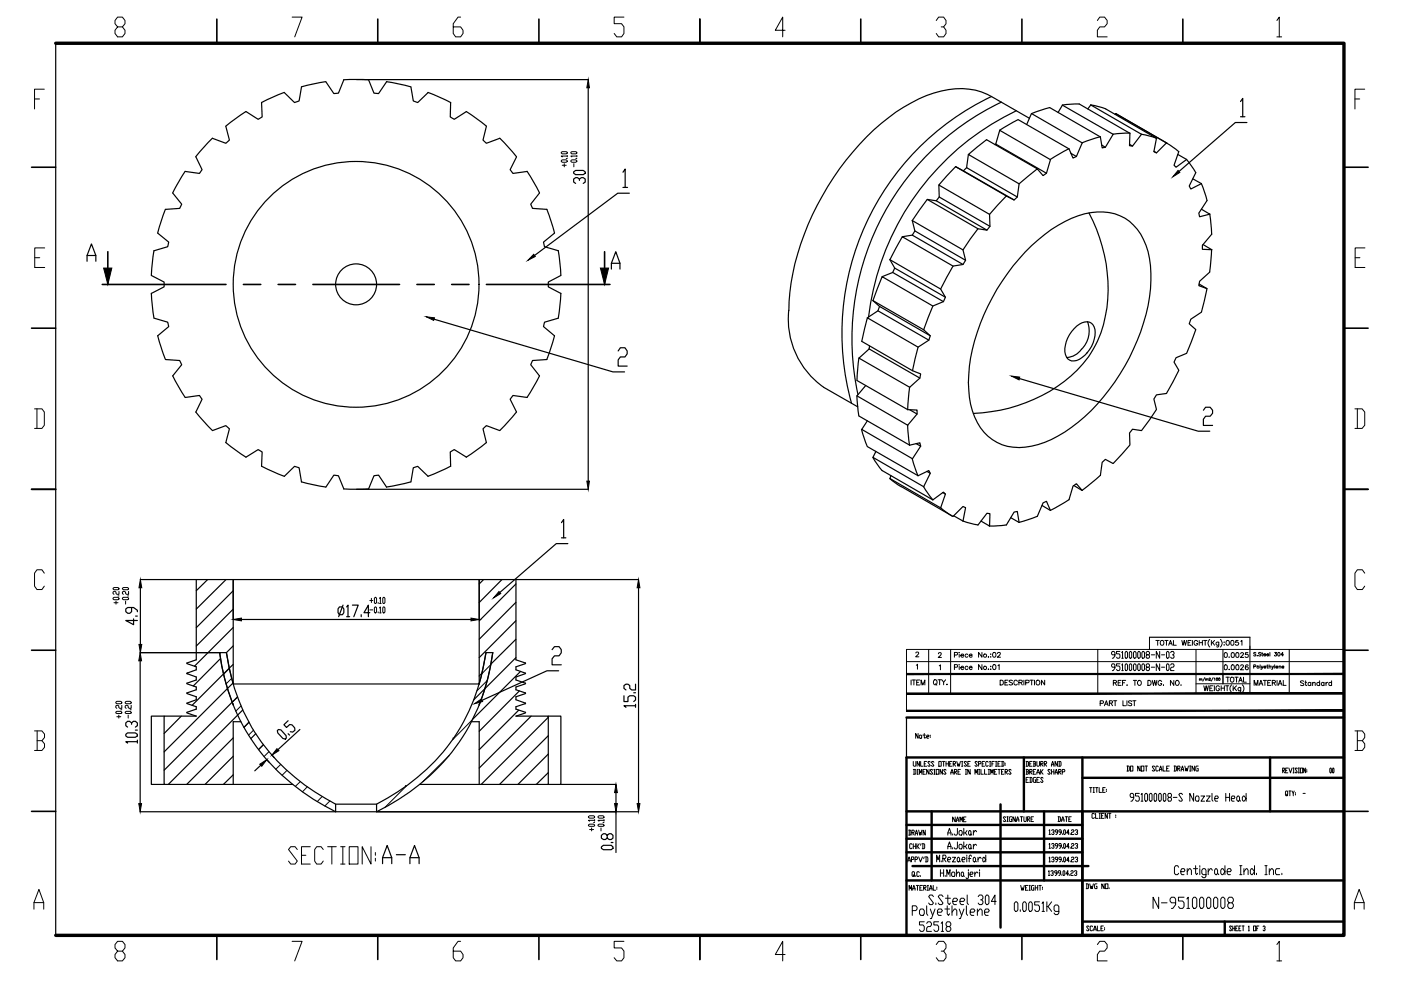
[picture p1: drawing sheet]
<svg xmlns="http://www.w3.org/2000/svg" width="297mm" height="210mm" viewBox="0 0 297 210" stroke-linecap="round" stroke-linejoin="round" font-family="sans-serif">
<!-- layer: 0 -->
<g fill="none" stroke="#000" stroke-width=".25">
<path d="M11.8 9.2v189.1M63.9 18.4l5.2-1.1 1.7 2.5h1l1.1-2.9 3-.1 2.2 .1 1.2 2.9h1l1.7-2.5 5.1 1.1M63.9 18.4l-.5 3-1 .3-2.1-2.1-4.9 2.1 .2 3.1-.9 .5-2.5-1.6-2.5 1.7-1.8 1.4 .7 2.9-.7 .7-2.9-1.1-3.5 3.9 1.3 2.8-.5 .8-3-.4M75.6 16.9h49.1M87.1 18.4l.5 3 1 .3 2.2-2.1 4.8 2.1-.1 3.1 .8 .5 2.6-1.6M124.7 18.6v83.4M39.3 36.3l-2.7 4.6M98.9 23.6l4.2 3.2-.7 2.9 .7 .7 2.9-1.1 3.5 3.9-1.3 2.8 .6 .8 3-.4M111.7 36.3l2.7 4.6M121.6 36.4l.4-.3h1.7l.4 .3v.3l-.4 .3h-1.7l-.4-.3zM122.9 38.3v-.3l-.5-.3h-.4l-.4 .3v.6l.4 .3M122.9 38l.4-.3h.4l.4 .3v.6l-.4 .3"/>
<path d="M132.1 36.5l.4-.7v3.9M132.1 39.7h1M199.1 39.2v2.6l10.8 6.2M202.6 35.3l-3.5 3.9 10.7 6.3M202.6 35.3l12.4 7.1M202.6 35.3l10.8 6.3M204.9 35.5l-.6 .7M205.3 32.8l-.4 2.7 10.8 6.3M210.2 20.5a55.6 55.6 0 0 0-29.7 65M210.2 20.5a14.8 14.8 0 0 0-12.2-.8 38.1 38.1 0 0 0-17.2 12.5 56.3 56.3 0 0 0-13.5 31.7v1.9M210.2 20.5l8.1 4.6M211.1 30.6l-.2 .1"/>
<path d="M212.3 21.7a55.6 55.6 0 0 0-30.4 62M215.5 23.5a55.7 55.7 0 0 0-31.3 43.7M215.8 25.4l-3.9 2.2M218.7 24.1l10.7 6.2-1.2 2.9-.7 .3-.8-1.9-10.8-6.2M218.7 24.1l-1 2.3M219.9 35.8l-10.7-6.2-3.9 3.2 10.8 6.2M221.9 36.7l-10.8-6.1 .9-3 10.7 6.3-.8 2.8-.8 .5-1.2-1.4-3.8 3.2-.4 2.8-.7 .6-1.6-.8-3.6 3.9M222.5 22.8l-3.8 1.3M222.5 22.8l10.8 6.2 .4 2.4 .7-.2 1.6-2.7-10.7-6.2-1 1.6M225.2 22.3l3.6-.3 10.8 6.3M226.6 31.5l-3.9 2.3M227 32.5l1.2 .7"/>
<path d="M231.2 22.2l3.2 .9M231.3 22.3l10.7 6.2M231.3 22.3l-.7 .8M233.3 29l-3.8 1.3M233.6 30.8l.8 .4M234.4 23.1l10.8 6.2-.6 2.9 .6 .2 2.1-2.1-10.7-6.2-.2 .1M236.6 24.1l10.9 6.3M239.5 30.6l.6 .4M239.6 28.2l-3.6 .3M239.6 28.3l-.1 2.6 .6 .1 1.9-2.5M242 28.5l3.2 .8M244.6 32.1l.6 .3"/>
<path d="M247.3 30.3l2.6 1.8-1 2.9 .4 .5 2.3-1.7M249.7 32.8l1.9 1M251.6 33.8l1.9 2.8M253.5 36.6l-1.4 2.8 .4 .7 2.2-1.2-1.8-1M254.7 38.9l1.2 3.6-1.7 2.7 .1 .8 2.2-.6-1.8-1M263 21.5l.5-.6v3.9M263 24.8h.9M264.4 26h-2.5l-11.9 10.4M18.5 55.4v-1.2l.9-2.5 .9 2.5v1.2M18.5 54.2h1.8M32.1 58.4l2.7 1.4v1l-2.7 1.4M32.6 53.1l-.5 5.3"/>
<path d="M33.4 49.4l2.4 1.9-.2 1-2.9 .9M35.1 44.4l-1.7 5M36.6 40.9l1.9 2.4-.4 .9-3 .2M114.4 40.9l-1.9 2.4 .4 .9 3.1 .2M115.9 44.4l1.7 5M117.6 49.4l-2.4 1.9 .2 1 3 .9M118.4 53.1l.5 5.3M118.9 58.4l-2.7 1.4v1l2.7 1.4M129.6 57.1v-1.3l1-2.4 .8 2.4v1.3M129.6 55.8h1.8M133.4 41h-2.4l-17.7 13.2M187 58.7l2.3-.9 10.7 6.2"/>
<path d="M188.7 55.1l2.6-4.9 10.8 6.2M188.7 55.1l1 1.7 10.7 6.2M188.7 55.1l10.7 6.2M189.7 56.8l-.4 1M191.3 50.2l2.1-.3 10.8 6.2M193.4 46.8l3.2-4.5 10.7 6.2M193.4 46.8l.6 2.2 10.7 6.2M193.4 46.8l10.8 6.2M194 49l-.6 .9M196.6 42.3l1.9 .3 10.8 6.2M199.1 41.8l-.6 .8M209.8 45.5l.1 2.5-.6 .8-2-.3-3.1 4.5 .5 2.2-.5 .9-2.1 .3-1.4 2.4-1.3 2.5 1 1.7-.4 1-2.2 .9-2 5 1.4 1.3-.3 .9-2.3 1.5-1.1 5 1.7 .7-.2 .9-2.1 1.9-10.8-6.2 2.2-1.9"/>
<path d="M217.3 53.5a26.4 26.4 0 0 1 14.1-8.4 10 10 0 0 1 11.6 7 27.1 27.1 0 0 1-.6 16.4 43.6 43.6 0 0 1-16.6 23.1 16.9 16.9 0 0 1-12.2 3 10.3 10.3 0 0 1-7.4-7.5 28.6 28.6 0 0 1 1-16.7 45.4 45.4 0 0 1 10.1-16.9zM230.9 45.2a32.9 32.9 0 0 1 2.5 25.4 24.3 24.3 0 0 1-12.5 13.2 34 34 0 0 1-14.5 3.9M256.5 45.4l.4 4.2M256.5 57.7l-2.2 1.9-.1 1 1.7 .6-1.2 5-2.2 1.5-.4 1 1.4 1.2-1.9 5-2.3 .9-.4 1 1 1.7-2.6 4.9-2.1 .3-.6 .9 .6 2.2-3.2 4.5-1.9-.3-.6 .8 .1 2.5-3.6 4-1.6-.9-.7 .6-.4 2.8-3.9 3.2M256.9 52.9l-.4 4.7M256.9 49.6l-2 2.4v.9h2l-1.8-1.1M32.1 62.2l.5 5.2M32.7 67.5l2.9 .8 .2 .9-2.4 2 1.7 5 3 .2 .4 .9-1.9 2.4M36.6 79.7l2.7 4.6 3-.5 .5 .9-1.3 2.7 3.5 3.9 2.9-1.1 .7 .7-.7 2.9 4.3 3.1 2.5-1.6 .9 .5-.2 3 2.1 1 2.8 1.2 2.1-2.1 1 .3 .5 3 5.2 1.1 1.7-2.6 1 .2 1.1 2.8h5.2l1.2-2.8 1-.2 1.6 2.6 5.2-1.1M92 67.7l38 11.2h2.4M114.4 79.7l-2.7 4.6-2.9-.5-.6 .9 1.3 2.7-1.5 1.7-2 2.2-2.9-1.1-.7 .7 .7 2.9-4.2 3.1M116 76.2l-3.1 .2-.4 .9 1.9 2.4"/>
<path d="M118.4 67.5l-3 .8-.2 .9 2.4 2-1.7 5M118.9 62.2l-.5 5.2M131.1 74.4l.4-.7h1l.5 .7v.6l-.5 .7h-1l-.4 .6v1.3h1.9M167.2 65.8a17.7 17.7 0 0 0 7.4 16.3M182.1 75.9l-.4 4.7M183.9 67.4l2.2-1.5 10.8 6.2M184.3 74l10.7 6.2M184.4 73.3l-.1 .7M185.1 63.7l1.9-5 10.8 6.2M185.1 63.7l1.4 1.3 10.7 6.2M185.1 63.7l10.7 6.2M186.5 65l-.4 .9"/>
<path d="M194.6 73.6l-10.7-6.2-1.2 5 10.8 6.2M227.7 69.7a3.1 3.1 0 0 1 3.7-1.2 3.1 3.1 0 0 1 .6 3.5 6.6 6.6 0 0 1-3.7 4.4 1.86 1.86 0 0 1-2.5-1.8v-.7a7 7 0 0 1 1.9-4.2zM230.6 68.2a5.7 5.7 0 0 1-1.7 6.3 4 4 0 0 1-2.7 1.3M254.3 60.2l1.6 1M98.9 96.9l-2.6-1.6-.8 .5v3l-4.8 2.2-2.1-2.1-1 .3-.5 3M174.6 82.1l7.3 4.2M181.7 83.9l.4 4.3M181.7 80.7l10.7 6.2M182.1 88.2l10.8 6.2 2.1-.5 .2 .7-1.7 2.7-10.8-6.3 1.2-1.8M182.7 91l1.2 3.6M183.6 81.7l-1.9 2.2 10.7 6.3 2-2.4v-.9h-2M183.9 94.7l10.7 6.2"/>
<path d="M185.1 97l1.9 2.8M185.7 95.7l-.6 1.3 10.7 6.2 1.4-2.8-.3-.6-2.3 1.1M187 99.8l10.8 6.2 2.2-1.7 .4 .5-1 2.9-10.7-6.2 .2-.6M192.4 90.1l.4 4.3M192.9 82.1l-.5 4.8M192.9 86.9l1.5 .9M193.4 97.2l1.2 3.7M194.2 94.1l1 .5M196.5 99.9l.7 .5M216.1 80.2l37.9 11.2h2.5M255.1 87l.5-.7h1l.5 .7v.6l-.5 .7h-1l-.5 .6v1.3h2M75.6 103.7h49.1"/>
<path d="M119 110.8l.5-.7v3.9M119 114h1M120.4 115.3h-2.5l-11.9 10.3M188.6 101.5l2.5 1.7M191.1 103.2l10.8 6.2M195.8 103.2l2 2.8M199.4 107.7l2.7 1.8 2.1-2.1 .5 .2-.5 2.9M199.9 104.4l.5 .4M202.2 109.4l2 1.1M204.2 110.5l3.1 .8 2-2.5 .6 .1-.1 2.6-1.8-1M214.3 109.8l1.8 1M216.1 110.8l-.4-2.4-.7 .2-1.6 2.7-3.6 .2"/>
<path d="M219.9 109.5l-3.9 1.3M220.9 107.2l1.8 1M222.7 108.2l-.8-1.9-.8 .3-1.2 2.9M227.7 102.9l1.7 1.1-1.2-1.4-.7 .5-.8 2.8-4 2.3M27.9 128.8v.9l-.4 .3h-.4l-.4-.3v-.6l.4-.3h1.2l.8 .6v.3M28.3 131.2v1.2l-1.6-.8h2.4M28.7 130.6h.4M29.7 138.4h16.8M29.8 122.9h19.6M29.8 124.6v12M41.6 122.9v17l-2 .7v.1l2 .7v.6l-2 .7 2 .8v.7l-2 .7v.1l2 .7v.5l-2 .7v.2l2 .6v.7l-2 .7 2 .7v.6l-2 .6v.2l2 .6h-6.8v14.5h14.6M44 122.9l-2.4 2.4"/>
<path d="M46.6 138.4a42.3 42.3 0 0 0 22.2 32.4l2.4 1.3M46.6 138.4l1.1 5.6 1.7 5.5M46.6 138.4h1.4M46.7 139.6l-5.7 5.8M47.9 122.9l-6.3 6.2M48 138.4a40.9 40.9 0 0 0 20.9 30.8l2.3 1.3h8.6a42 42 0 0 0 18.5-17.5 44.6 44.6 0 0 0 4.7-14.6M48 138.4l.6 3.3 .8 3.3M49.4 136.9l-1.4 1.5M49.4 122.9h52.2v22.1h-52.2zM49.4 125.3l-7.8 7.8M49.4 129.1l-7.8 7.9M49.4 133l-8.2 8.3"/>
<path d="M49.4 123v8.3M51.2 131.3h48.7M72 128.7h.6l.3 .4v.8l-.3 .4h-.6l-.3-.4v-.8zM72.7 128.3l-.9 2.5M73.5 128.7l.3-.4v2.5M73.5 130.8h.6M74.7 128.3h1.2l-.9 2.5M76.6 130.3v.5M78.4 129.9h-1.2l.9-1.6v2.5M101.6 122.9h7.8v17l2 .7v.1l-2 .7v.6l2 .7-2 .8v.7l2 .7v.1l-2 .7v.5l2 .7v.2l-2 .6v.7l2 .7M101.6 123v8.3M102.5 122.9l-.9 .9"/>
<path d="M103 138.4l-1.4 6.6M103 138.4h1.5M104.5 138.4a42.3 42.3 0 0 1-22.2 32.4l-2.5 1.3M104.5 138.4a47.2 47.2 0 0 1-2.9 11.1M106.4 122.9l-4.8 4.8M109.4 139.4l-8.9 9M109.4 123.8l-7.8 7.8M109.4 127.7l-7.8 7.8M109.4 131.6l-7.8 7.8M109.4 135.5l-5.3 5.3M109.5 122.9h25.9M117.1 137.7l.5-.6h.9l.5 .6v.7l-.5 .7h-.9l-.5 .6v1.3h1.9"/>
<path d="M135.4 124.6v45.8M243.7 135.1h21.3M26.7 155.7l.4-.3h1.6l.4 .3v.3l-.4 .3h-1.6l-.4-.3zM27.9 153.6v-.3l-.4-.4h-.4l-.4 .4v.6l.4 .3M27.9 153.3l.4-.4h.4l.4 .4v.6l-.4 .3M28.7 154.8h.4M29.1 157.3h-2.4l.4 .3M29.1 156.9v.7M29.7 140.1v30.3M34.8 151.8h-2.7v14.5h2.7M38.4 151.8l-3.6 3.7M39.8 142.6l-.1 .3"/>
<path d="M49.4 140.9l-8.7 8.6M49.4 144.8l-14.6 14.6M49.4 149.5h.1M49.4 156.4l-9.8 9.9M50.3 147.8l-15.5 15.5M51.1 153h-1.7v13.3M51.5 150.5l-15.8 15.8M52.8 153.1l-1.1 1.1M54.2 155.6l-1 1M55.8 157.9l-1 1M58.8 154.9l.3-.2 .5 .1 1.1 1.2v.5l-.2 .2-.5-.1-1.1-1.2zM61.1 152.8l-.9 .9 .5 .5 .7-.6 .5 .1 .6 .6v.5l-.4 .4-.5-.1"/>
<path d="M61.1 155.6l.3 .3M63.6 154.7l-4.7 4.2M96.1 156.7h.1M99.9 153h1.7v13.3M101.6 149.5h.1M102.2 142.7l-.6 .6M110 150.6l-8.4 8.3M110.1 146.5l-8.5 8.6M110.4 142.4l-10.2 10.1M111.4 149.1l-2 .7v.6l2 .6v.2l-2 .6h6.8v14.5h-14.6M111.4 149.1l-.1 .1M112.6 151.8l-11 11"/>
<path d="M116.2 151.8h2.7v14.5h-2.7M116.2 152.1l-14.2 14.2M116.2 156l-10.3 10.3M116.2 159.9l-6.4 6.4M118.4 142.2h-2.4l-13.8 6.3M132.3 147.5v1.2h.8v-.9l.4-.3h.9l.3 .3v.6l-.3 .3M134.4 146.9h.3M134.7 149.6h-2.4l.4 .4M134.7 145.1v1.2h-.8l-.4-.3v-.6l-.4-.3h-.4l-.4 .3v.6l.4 .3M134.7 149.3v.7M192.2 152.1v8.5M29.7 172.1h41.4"/>
<path d="M49.4 160.3l-5.9 6M49.4 164.3l-2 2M49.4 166.3h12.7M55.3 162.2l-1.3 1.2M56.6 161.1l.5 .5M57.7 160.1l.4 .5M71.2 172.1h8.6M71.2 170.5v1.6M79.8 170.5v1.6M79.9 172.1h55.5M86 166.8h.1M88.9 166.3h12.7"/>
<path d="M116.2 163.8l-2.5 2.5M119 166.3h11.6M127.5 179.6l.4-.4h1.7l.4 .4v.3l-.4 .3h-1.7l-.4-.3zM128.7 177.1l.5-.3h.4l.4 .3v.6l-.4 .3h-.4l-.5-.3v-.6l-.3-.3h-.5l-.4 .3v.6l.4 .3h.5l.3-.3M129.6 178.6h.4M130.6 168v2.4M130.6 172.1v8.6M81.1 183.1v-1.3l1-2.5 1 2.5v1.3M81.1 181.8h2M84 181.2h1.9M86.9 183.1v-1.3l1-2.5 1 2.5v1.3M86.9 181.8h2"/>
<circle cx="75.5" cy="60.3" r="26.1"/>
<circle cx="75.5" cy="60.3" r="4.3"/>
</g>
<g fill="none" stroke="#000" stroke-width=".34">
<path d="M46 4v5.2M80.1 4v5.2M114.3 4v5.2M148.4 4v5.2M182.5 4v5.2M216.7 4v5.2M250.8 4v5.2M6.7 35.5h5.1M284.9 35.5h5.2M22.9 53.4v6.9M128.2 53.4v6.9M6.7 69.6h5.1"/>
<path d="M21.7 60.3h26.2M51.6 60.3h3.7M59 60.3h3.7M66.3 60.3h18.4M88.4 60.3h3.7M95.8 60.3h3.6M103.1 60.3h26.2M284.9 69.6h5.2M6.7 103.7h5.1M284.9 103.7h5.2M6.7 137.9h5.1M284.9 137.9h5.2"/>
<path d="M6.7 172h5.1M284.9 172h5.2M46 198.3v5.1M80.1 198.3v5.1M114.3 198.3v5.1M148.4 198.3v5.1M182.5 198.3v5.1M216.7 198.3v5.1M250.8 198.3v5.1"/>
</g>
<g fill="#000" stroke="#000" stroke-width=".21">
<path d="M124.7 16.9l.3 1.7h-.6zM249.8 36.1l.3 .5-1.4 .9zM113.2 53.9l.3 .5-1.6 .8zM22 56.8h1.7l-.8 3.5zM90.4 67.2l1.7 .2-.2 .5zM127.3 56.8h1.7l-.8 3.5zM214.5 79.7l1.7 .3-.1 .5zM124.4 102h.6l-.3 1.7zM29.5 136.6h.6l-.3 1.8zM29.8 122.9l.3 1.7h-.6zM49.4 131.3l1.8-.3v.6zM99.9 131l1.7 .3-1.7 .3z"/>
<path d="M105.8 125.4l.4 .4-1.6 1zM135.4 122.9l.3 1.7h-.6zM29.7 138.4l.3 1.7h-.6zM58.7 158.7l.4 .5-1.4 .9zM100.6 149.2l1.5-1 .2 .5zM29.4 170.4h.6l-.3 1.7zM55.1 162l1.5-.9-1.1 1.4zM130.6 166.3l.3 1.7h-.6zM130.3 170.4h.6l-.3 1.7zM135.1 170.4h.6l-.3 1.7z"/>
</g>
<g fill="none" stroke="#000" stroke-width=".21">
<path d="M9.4 18.9h-2.1v4.2M24.9 5.7l-.5-.7v-.7l.5-.7h1.1l.5 .7v.7l-.5 .7h-1.1l-.5 .7v.7l.5 .7h1.1l.5-.7v-.7l-.5-.7M61.9 3.6h2.2l-1.6 4.2M97.7 3.6h-.6l-1 1.4v2.1l.5 .7h1.1l.5-.7v-.7l-.5-.7h-1.6M132.3 3.6h-2.1v1.4h1.6l.5 .7v1.4l-.5 .7h-1l-.6-.7M166.5 6.4h-2.1l1.5-2.8v4.2M198.5 4.3l.5-.7h1.1l.5 .7v.7l-.5 .7h-.5M200.1 5.7l.5 .7v.7l-.5 .7h-1.1l-.5-.7M232.7 4.3l.5-.7h1l.5 .7v.7l-.5 .7h-1l-.5 .7v1.4h2M270.7 4.3l.5-.7v4.2M270.7 7.8h1M289.3 18.9h-2v4.2"/>
<path d="M7.3 21h1.1M119 34.1l.2-.2h.9l.2 .3-.2 .2h-.9zM119 32.3l1.1-.1 .2 .3-.2 .1h-.9zM119.2 35h.9M119.6 34.7v.7M120.1 33.6h.2M120.3 33.1h-1.3l.2 .2M120.3 33v.3M121 34.1l.2-.2h.9l.2 .3-.2 .2h-.9zM121 32.3l1.1-.1 .2 .3-.2 .1h-.9zM121.7 34.7v.7M122.1 33.6h.2"/>
<path d="M122.3 33.1h-1.3l.2 .2M122.3 33v.3M287.3 21h1M7.4 54.6h1M9.5 52.6h-2.1v4.1h2.1M287.3 54.6h1M289.4 52.6h-2.1v4.1h2.1M7.3 86.7h1.6l.5 .7v2.8l-.5 .6h-1.6M7.8 86.7v4.1M287.3 86.7h1.5l.5 .7v2.8l-.5 .6h-1.5M287.8 86.7v4.1M9.4 121.5l-.5-.7h-1.1l-.5 .7v2.8l.5 .7h1.1l.5-.7"/>
<path d="M24 126.8l.2-.2h.8l.2 .4-.2 .2h-.8zM24 124.7l.2-.1h.8l.2 .3-.2 .1h-.8zM24.2 127.8h.8M24.6 127.5v.6M25 126.4h.2M25.2 125.4v.6h-.4l-.4-.6-.4 .1v.3l.2 .2M26 126.8l.2-.2h.9l.2 .4-.2 .2h-.9zM26 124.7l.2-.1h.9l.2 .3-.2 .1h-.9zM26.6 127.5v.6M27.1 126.4h.2M27.3 125.4v.6h-.5l-.4-.6-.4 .1v.3l.2 .2M46.8 138.4l-.2 .2"/>
<path d="M78.4 127.3h.6M78.4 129.3h.6M78.7 126.9v.8M79.5 126.6l.3 .3v.8l-.1 .3-.3-.3v-.8zM79.5 128.7l.3 .2v.8l-.1 .2-.3-.2v-.8zM80.2 127.7v.3M80.2 129.7v.2M80.5 126.9l.1-.3v1.4M80.5 128.9l.1-.2v1.2M80.5 128h.3M80.5 129.9h.3M81.3 126.6l.3 .3v.8l-.2 .3-.2-.3z"/>
<path d="M81.3 128.7l.3 .2v.8l-.2 .2-.2-.2zM236.4 138.8h-.6l-.1-.2 .1-.5h.4l.2 .3v.7l-.4 .5h-.2M237.4 138.1h-.7v.5h.6l.1 .2v.5l-.1 .3h-.4l-.2-.3M237.8 138.4l.2-.3v1.5M237.8 139.6h.4M238.7 138.1l.4 .3v.9l-.2 .3-.4-.3v-.9zM239.6 138.1l.3 .3v.9l-.1 .3-.4-.3v-.9zM240.5 138.1l.4 .3v.9l-.2 .3-.4-.3v-.9zM241.4 138.1l.4 .3v.9l-.2 .3-.4-.3v-.9zM242.3 138.1h.2l.2 .3v.9l-.2 .3-.4-.3v-.9zM243.2 138.8l-.2-.2 .2-.5h.3l.2 .3-.2 .4h-.3l-.2 .3 .2 .5h.3l.2-.3-.2-.5M244.1 138.8h.7"/>
<path d="M245.9 138.1v1.5l-.7-1.5v1.5M246.3 138.8h.6M247.5 138.1l.4 .3v.9l-.2 .3-.4-.3v-.9zM248.2 138.4l.2-.3h.4l.1 .5-.3 .2M248.8 138.8l.1 .3-.1 .5h-.4l-.2-.3M289.3 121.5l-.5-.7h-1l-.5 .7v2.8l.5 .7h1l.5-.7M7.3 155h1.6l.5 .6v.8l-.5 .6M7.9 157h1l.5 .7v.7l-.5 .7h-1.6M7.9 155v4.1M24.6 151l.2-.2h.8l.2 .4-1 .1zM24.6 148.9l.2-.2h.8l.2 .3-.2 .2h-.8zM24.8 152h.8"/>
<path d="M25.2 151.6v.7M25.6 150.5h.2M25.8 149.5v.7h-.4l-.4-.7-.4 .2v.3l.2 .2M26.5 151l.3-.2h.8l.2 .4-1 .1zM26.5 148.9l.3-.2h.8l.2 .3-.2 .2h-.8zM27.2 151.6v.7M27.6 150.5h.2M27.8 149.5v.7h-.4l-.4-.7-.5 .2v.3l.3 .2M48.6 141.8l-1.2 1.1M49.1 143.8l-1.2 1.2M50.4 147.8l-1.2 1.1M51.1 149.7l-1.1 1.1"/>
<path d="M52.8 153.1l-1.1 1.1M53.8 154.8l-1.1 1.1M55.9 157.9l-1.1 1M57 159.4l-1 1M100.1 152.6l-4.2 4.3M103.3 144.3l-2.2 2.2M104.1 140.9l-1.9 1.9M194.6 155.5v1l-.5-1v1M195 155.9l.4 .1-.1 .5-.4-.1zM195.7 155.9h.5M196 155.5v.9l.1 .1 .1-.1M196.5 156.2h.4l.1-.2-.1-.1-.4 .1v.4l.4 .1"/>
<path d="M197.2 155.9v.1M197.2 156.2v.2M236.4 141.5h-.6l-.1-.3 .1-.5h.4l.2 .3v.7l-.4 .5h-.2M237.4 140.7h-.7v.5h.6l.1 .3v.4l-.1 .3h-.4l-.2-.3M237.8 141l.2-.3v1.5M237.8 142.2h.4M238.7 140.7l.4 .3v.9l-.2 .3-.4-.3v-.9zM239.6 140.7l.3 .3v.9l-.1 .3-.4-.3v-.9zM240.5 140.7l.4 .3v.9l-.2 .3-.4-.3v-.9zM241.4 140.7l.4 .3v.9l-.2 .3-.4-.3v-.9zM242.3 140.7h.2l.2 .3v.9l-.2 .3h-.2l-.2-.3v-.9zM243.2 141.5l-.2-.5 .2-.3h.3l.2 .5-.2 .3h-.3l-.2 .2 .2 .5h.3l.2-.3-.2-.4"/>
<path d="M244.1 141.5h.7M245.9 140.7v1.5l-.7-1.5v1.5M246.3 141.5h.6M247.5 140.7l.4 .3v.9l-.2 .3-.4-.3v-.9zM248.2 141l.2-.3h.4l.1 .3-.1 .5h-.4l-.2 .2v.5h.7M287.3 155h1.5l.5 .6v.8l-.5 .6M287.8 157h1l.5 .7v.7l-.5 .7h-1.5M287.8 155v4.1M59.5 162.1l-1 1M60.8 163.4l-1 1M63.7 165.7l-1.1 1M65.2 166.8l-1.1 1.1"/>
<path d="M65.8 179.5h-1.9v3.7h1.9M68.3 168.9l-1 1.1M69.5 179.5h1.8M69.9 169.8l-1 1.1M70.4 179.5v3.7M72.2 179.5h1M72.7 179.5v3.7M74 179.5h1.9v3.7h-1.9zM78.7 179.5v3.7l-1.9-3.7v3.7M86.2 166.6l-4.6 4.6M95.3 160.2l-5.7 5.6M124.8 174.9l.2-.2h.9l.2 .4-1.1 .1-.2-.1z"/>
<path d="M124.8 173.1l.2-.1h.9l.2 .3-.2 .2h-.9zM125 175.9h.9M125.4 175.5v.7M125.9 174.4h.2M126.1 173.9h-1.3l.2 .2M126.1 173.8v.3M126.8 174.9l.2-.2h.8l.3 .4-1.1 .1zM126.8 173.1l.2-.1h.8l.3 .3-.3 .2h-.8zM127.4 175.5v.7M127.8 174.4h.3M128.1 173.9h-1.3l.2 .2M128.1 173.8v.3"/>
<path d="M192.7 176h.3l.1 .2v.7l-.1 .2h-.3M192.8 176v1.1M193.3 176.5h.4l.1-.2-.1-.3h-.4v1.1M193.4 179.1l-.1-.2-.4 .2v.7l.1 .1 .4-.1M193.5 176.5l.3 .6M193.6 161.4v.9l.2 .2 .4-.2v-.9M193.6 163.1h.5l.1 .2v.7l-.1 .2h-.5M193.6 178.9v1M193.6 179.4h.5M193.8 163.1v1.1M194.1 177.1l.2-1.1 .2 1.1M194.1 176.7h.4"/>
<path d="M194.1 178.9v1M194.4 178.9v1M194.4 163.1h.3M194.4 164.2h.3M194.5 179.4l.4 .5M194.6 163.1v1.1M194.8 176l.2 1.1 .1-.6 .1 .6 .3-1.1M194.9 178.9l-.5 .5M194.9 161.4v1.1l-.5-1.1v1.1M194.9 164.2v-1.1l.3 .7 .3-.7v1.1M195.2 161.4v1.1h.5M195.3 178.9l-.1 .3"/>
<path d="M195.5 178.9h.4l.1 .2v.7l-.1 .1h-.4M195.7 178.9v1M195.7 163.6h.3M196 162h.2M196.2 176v1.1l-.5-1.1v1.1M196.2 163.1h-.5v1.1h.5M196.5 161.4h-.5v1.1h.5M197 163.1v1.1l-.5-1.1v1.1M197.2 161.6l-.1-.2-.4 .2 .5 .7-.1 .2-.4-.2M197.7 163.3l-.3-.2-.2 .2 .5 .7-.1 .2-.4-.2M198 161.6l-.4-.2-.1 .2 .5 .7-.1 .2-.4-.2M198 163.1h.2"/>
<path d="M198 164.2h.2M198.1 163.1v1.1M198.5 163.1h.6v1.1h-.6zM199.1 161.4h.5v1.1h-.5zM199.8 163.1v1.1l-.5-1.1v1.1M199.8 161.4h.5M200.1 161.4v1.1M200.6 163.3l-.4-.2-.1 .2 .5 .7-.2 .2-.3-.2M200.6 162h.5M200.6 161.4v1.1M201 177.1v-.5l.3-1 .3 1v.5M201 180v-.5l.3-1 .3 1v.5"/>
<path d="M201 176.6h.6M201 179.5h.6M201.1 161.4v1.1M201.3 162h.3M201.6 164.2l.2-1.1 .3 1.1M201.6 163.8h.5M201.8 161.4h-.5v1.1h.5M202 176.8v.3M202 179.7v.3M202.1 162h.4l.1-.2-.1-.4h-.4v1.1M202.2 162l.4 .5M202.4 163.6h.3l.2-.1-.2-.4h-.3v1.1"/>
<path d="M202.5 163.6l.4 .6M202.5 173.2v1l-.5-1v1M202.8 174.2l.2-1 .3 1M202.8 173.9h.5M202.9 161.4l.2 1.1 .1-.5 .2 .5 .2-1.1M203 175.6v1.2l-.2 .3h-.3l-.2-.3M203 178.5v1.2l-.2 .3h-.3l-.2-.3M203.1 163.6h.3M203.5 176.1h.3l.2 .2v.5l-.2 .3h-.3l-.2-.3v-.5zM203.5 179h.3l.2 .2v.5l-.2 .3h-.3l-.2-.3v-.5zM203.5 174.2v-1l.3 .7 .2-.7v1M203.6 163.1h-.5v1.1h.5"/>
<path d="M203.9 162.5h.2M203.9 161.4h.2M204 161.4v1.1M204.3 173.7h.3M204.3 175.6v1.5M204.3 178.5v1.5M204.7 163.1h.2M204.7 164.2h.2M204.7 176.6l.3 .5M204.7 179.5l.3 .5M204.8 173.2h-.5v1h.5M204.8 163.1v1.1"/>
<path d="M204.9 161.6l-.1-.2-.4 .2 .5 .7-.1 .2-.4-.2M205 176.1l-.3 .5h-.4M205 179l-.3 .5h-.4M205.2 162h.2M205.5 176.1l.4 .2v.5l-.2 .3-.3-.3v-.5zM205.5 179l.4 .2v.5l-.2 .3-.3-.3v-.5zM205.7 161.4h-.5v1.1h.5M205.7 163.1v1.1l-.5-1.1v1.1M205.9 176.8l.1 .3M205.9 179.7l.1 .3M206.4 176.1v1M206.4 179v1"/>
<path d="M206.7 164.2v-1.1l.3 .7 .2-.7v1.1M207.1 176.3l-.4-.2-.3 .5M207.1 179.2l-.4-.2-.3 .5M207.2 161.6l-.4-.2-.1 .2 .5 .7-.1 .2-.4-.2M207.5 162h.4l.1-.2-.1-.4h-.4v1.1M207.5 163.1h.2M207.5 164.2h.2M207.6 163.1v1.1M208 163.1v1.1h.5M208.2 162h.3M208.7 161.4h-.5v1.1h.5M208.7 163.1v1.1h.6"/>
<path d="M209.5 161.6l-.1-.2-.4 .2v.7l.1 .2 .4-.2M209.5 163.1h.3M209.5 164.2h.3M209.7 163.1v1.1M209.8 162.5h.3M209.8 161.4h.3M209.9 161.4v1.1M210.1 164.2v-1.1l.2 .7 .3-.7v1.1M210.3 162h.3M210.8 161.4h-.5v1.1M210.8 163.6h.3M211.1 162.5h.2"/>
<path d="M211.1 161.4h.2M211.2 161.4v1.1M211.3 163.1h-.5v1.1h.5M211.6 162h.2M211.6 163.1h.5M211.8 163.1v1.1M212.1 161.4h-.5v1.1h.5M212.3 161.4h.4l.2 .2v.7l-.2 .2h-.4M212.3 163.6h.3M212.5 161.4v1.1M212.9 163.1h-.6v1.1h.6M213.1 163.6h.4l.1-.1-.1-.4h-.4v1.1"/>
<path d="M213.1 161.8v.2M213.1 162.1v.2M213.2 173.3l-.3-.1-.2 .1 .5 .7-.1 .2-.4-.2M213.2 163.6l.4 .6M213.5 173.2h.2M213.5 174.2h.2M213.6 173.2v1M214.4 163.3l-.2-.2-.3 .2 .5 .7-.2 .2-.3-.2M214.5 173.2h-.4l-.1 .1 .1 .9h.4v-.5h-.1M215.3 173.2v1l-.5-1v1M215.5 174.2l.3-1 .2 1M215.5 173.8h.5"/>
<path d="M216.3 173.2h.5M216.6 173.2v1M217.1 173.2l.1 1 .4-.2v-.8M217.6 161.4h.3l.2 .2v.7l-.2 .2h-.3M217.6 163.1h.3l.2 .2-.2 .3M217.6 165.3h.2M217.7 163.6h.2l.2 .4-.2 .2h-.3M217.7 161.4v1.1M217.7 163.1v1.1M217.8 173.7h.4l.2-.2-.2-.3h-.4v1M218 173.7l.4 .5M218.1 164.8h-.5v1.1h.5"/>
<path d="M218.3 163.6h.4l.1-.1-.1-.4h-.4v1.1M218.3 164.8h.4l.1 .2v.7l-.1 .2h-.4M218.3 162h.3M218.4 163.6l.4 .6M218.4 164.8v1.1M218.6 173.7h.3M218.8 161.4h-.5v1.1h.5M219.1 161.4h.4l.1 .2-.1 .4M219.1 163.6h.2M219.1 173.2h-.5v1h.5M219.2 162h.3l.1 .3-.1 .2h-.4M219.2 161.4v1.1"/>
<path d="M219.6 163.1h-.5v1.1h.5M219.6 164.8h-.4l-.1 .2 .1 .9h.4v-.6h-.1M219.8 161.4l.2 1.1 .4-.2v-.9M219.8 164.2l.3-1.1 .3 1.1M219.8 163.8h.6M219.8 165.3h.3M220.4 164.8h-.6v1.1h.6M220.6 162h.4l.1-.2-.1-.4h-.4v1.1M220.6 163.1v1.1M220.8 162l.3 .5M220.8 163.6l.3 .6M221.1 163.1l-.5 .5"/>
<path d="M221.1 165l-.1-.2-.4 .2 .5 .7-.1 .2h-.2l-.2-.2M221.4 162h.4l.1-.2-.1-.4h-.4v1.1M221.5 162l.4 .5M222.4 176.1l.1-.2v1M222.4 179l.1-.2v1.1M222.4 176.9h.3M222.4 179.9h.3M222.7 163.3l-.2-.2-.3 .2 .5 .7-.2 .2-.3-.2M222.9 162.5l.3-1.1 .2 1.1M222.9 163.6h.5M222.9 162.1h.5M222.9 163.1v1.1"/>
<path d="M223 176.1l.1-.2 .4 .2-.3 .3M223 179l.4-.2 .1 .4-.3 .2M223.4 176.4l.1 .2-.1 .3-.4-.1M223.4 179.4l.1 .1-.1 .4-.4-.2M223.4 163.1v1.1M223.7 164.2l.2-1.1 .3 1.1M223.7 163.8h.5M224.2 161.4v1.1l-.5-1.1v1.1M224.2 176.4h-.3l-.2-.1 .2-.4 .3 .2v.5l-.3 .3M224.2 179.4h-.3l-.2-.2 .2-.4 .3 .2v.5l-.3 .4M224.3 173.2h.4l.1 .1v.7l-.1 .2h-.4M224.5 161.4h.3l.2 .2v.7l-.2 .2h-.3"/>
<path d="M224.5 163.6h.3l.2-.1-.2-.4h-.3v1.1M224.5 173.2v1M224.6 161.4v1.1M224.6 163.6l.4 .6M225 176.4h-.4l-.1-.1 .1-.4 .4 .2v.5l-.4 .3M225 179.4h-.4l-.1-.2 .1-.4 .4 .2v.5l-.4 .4M225.1 174.2l.2-1 .3 1M225.1 173.8h.5M225.2 163.6h.4l.2-.1-.2-.4h-.4v1.1M225.3 176.8v.1M225.3 179.7v.2M225.6 175.9l.3 .2-.1 .8-.3-.1z"/>
<path d="M225.6 178.8l.3 .2-.1 .9-.3-.2zM225.8 173.2h.6M226.1 173.2v1M226.6 173.7h.3M226.7 176.6h-.6l.4-.7v1M226.7 179.5h-.6l.4-.7v1.1M226.9 176.8v.1M226.9 179.7v.2M227.1 173.2h-.5v1h.5M227.2 176.1l.1-.2 .4 .2-.2 .3-.3 .2v.3h.5M227.2 179l.1-.2 .4 .2-.2 .4-.3 .1v.4h.5M227.9 176.1l.4-.2 .2 .4-.3 .1"/>
<path d="M227.9 179l.4-.2 .2 .4-.3 .2M228.3 176.4l.2 .2-.2 .3-.4-.1M228.3 179.4l.2 .1-.2 .4-.4-.2M231 167h.5M231.3 167v1M231.8 167h.2M231.8 168h.2M231.9 167v1M232 172.6l-.1-.1-.4 .1v.7l.1 .2 .4-.2M232.3 172.5v1h.5M232.3 167h.5M232.5 167v1"/>
<path d="M233 167v1h.6M233 172.5h.3M233 173.5h.3M233.2 172.5v1M233.6 173h.2M233.8 167.5h.3M234.1 172.5h-.5v1h.5M234.3 167h-.5v1h.5M234.6 167.3v.2M234.6 167.7v.1M234.8 172.5v1l-.5-1v1M235 172.5h.5"/>
<path d="M235.3 172.5v1M236.6 172.8v.2M236.6 173.2v.1M238.9 162.4h.4l.1 .2v.7l-.1 .2h-.4M239.1 162.4v1.1M239.7 162.4h.5v1.1h-.5zM240.4 169.1h-.6l-.2-.3 .2-.6h.4l.2 .3v.8l-.4 .6h-.2M241.6 168.2h-.9v.6h.6l.3 .3v.5l-.3 .3h-.3l-.3-.3M241.7 162.4v1.1l-.5-1.1v1.1M241.9 168.5l.2-.3v1.7M241.9 169.9h.4M242 162.4h.5v1.1h-.5z"/>
<path d="M242.8 162.4h.5M242.9 168.2h.2l.2 .3v1.1l-.2 .3h-.2l-.2-.3v-1.1zM243 162.4v1.1M243.9 168.2h.2l.2 .3v1.1l-.2 .3h-.2l-.2-.3v-1.1zM244.8 162.6l-.1-.2-.4 .2 .5 .7-.1 .2-.4-.2M244.9 168.2h.2l.1 .3v1.1l-.1 .3h-.2l-.2-.3v-1.1zM245.6 162.6l-.2-.2-.3 .2v.7l.1 .2 .4-.2M245.8 163.5l.3-1.1 .2 1.1M245.8 168.2h.2l.2 .3v1.1l-.2 .3h-.2l-.1-.3v-1.1zM245.8 163.1h.5M246.6 162.4v1.1h.5M246.8 168.2h.2l.2 .3v1.1l-.2 .3h-.2l-.2-.3v-1.1z"/>
<path d="M247.4 162.9h.3M247.8 169.1l-.2-.3 .2-.6h.4l.2 .3-.2 .6h-.4l-.2 .2 .2 .6h.4l.2-.3-.2-.5M247.9 162.4h-.5v1.1h.5M248.8 169.1h.8M248.9 162.4h.4l.1 .2v.7l-.1 .2h-.4M249 162.4v1.1M249.7 162.9h.4l.1-.1-.1-.4h-.4v1.1M249.8 162.9l.4 .6M250.4 163.5l.3-1.1 .3 1.1M250.4 163.1h.6M250.7 168.5l-.2-.3h-.4l-.2 .3 .8 1.1-.2 .3h-.4l-.2-.3M251.2 162.4l.3 1.1 .1-.6 .1 .6 .3-1.1"/>
<path d="M252.2 162.4h.3M252.2 163.5h.3M252.3 162.4v1.1M253.1 168.2v1.7l-.8-1.7v1.7M253.3 162.4v1.1l-.6-1.1v1.1M253.7 168.8h.3l.2 .3v.5l-.2 .3h-.3l-.3-.3v-.5zM254 162.4h-.3l-.2 .2 .2 .9h.3v-.6h-.1M254.6 168.8h.8l-.8 1.1h.8M255.8 168.8h.8l-.8 1.1h.8M257 168.2v1.4l.2 .3M257.6 169.3h.5l.2-.2-.2-.3h-.4l-.1 .3v.5l.1 .3h.4M259.9 169.1h.8"/>
<path d="M259.9 168.2v1.7M260.7 168.2v1.7M261.1 169.3h.6l.1-.2-.1-.3h-.5l-.1 .3v.5l.1 .3h.5M262.4 168.8h.2l.2 .3v.5l-.2 .3h-.2l-.2-.3v-.5zM262.8 169.6l.2 .3M263.6 168.8h.2l.4 .5-.4 .6-.4-.3v-.5zM264.2 168.2v1.7M271.9 163.4h.3l.2-.2-.2-.4h-.3v1.1M272 163.4l.4 .5M272.6 163.4h.2M272.8 168.4l.1 .2-.2 .1-.2-.1 .2-.9h.2l.1 .2v.8M273.1 162.8h-.5v1.1h.5"/>
<path d="M273.3 162.8l.3 1.1 .3-1.1M273.3 167.7h.4M273.5 167.7v1M273.9 167.7l.3 .5v.5M274.2 163.9h.2M274.2 162.8h.2M274.3 162.8v1.1M274.4 167.7l-.2 .5M274.7 168v.2M274.7 168.4v.2M275 163v-.2h-.3l-.1 .2 .4 .7v.2h-.3l-.1-.2M275.3 163.9h.2"/>
<path d="M275.3 162.8h.2M275.4 162.8v1.1M275.7 162.8h.5v1.1h-.5zM276.3 168.2h.4M276.8 162.8v1.1l-.4-1.1v1.1M277.1 163.2v.2M277.1 163.5v.2M282.1 162.8l.2 .2-.1 .9-.3-.2zM282.6 162.8l.2 .2-.1 .9-.2-.2zM7.2 192.8v-1.4l1.1-2.8 1 2.8v1.4M7.2 191.4h2.1M61.9 199.6h2.2l-1.6 4.1"/>
<path d="M63 180.1l-.4-.6h-1l-.4 .6 1.8 2.5-.4 .6h-1l-.4-.6M63.9 181.3h1M68.5 180.1l-.4-.6h-1l-.4 .6v2.5l.4 .6h1l.4-.6M72.2 183.2h1M79.6 180.7v.6M79.6 182v.6M97.7 199.6h-.6l-1 1.4v2.1l.5 .6h1.1l.5-.6v-.7l-.5-.7h-1.6M132.3 199.6h-2.1v1.4h1.6l.5 .7v1.4l-.5 .6h-1l-.6-.6M192.5 182.7l.2-1 .3 1M192.5 182.4h.5M192.7 188.8v-1.1l.3 .7 .3-.7v1.1M193.3 182.2h.3l.2-.1-.2-.4h-.3v1"/>
<path d="M193.4 193.1h.8l.2-.4v-.3l-.2-.3h-.8v2M193.5 188.8l.3-1.1 .2 1.1M193.5 188.4h.5M193.6 185.5l.2 .2-.3 .1-.1-.1 .1-.9 .4 .2-.1 .7 .1 .1M194 182.2h.4l.1-.1-.1-.4h-.4v1M194.1 185.7v.1M194.3 187.7h.5M194.5 187.7v1.1M194.8 181.7l.4 1 .4-1M194.9 185l-.1-.2-.4 .2v.7l.1 .1 .4-.1M195 188.2h.3M195.2 185.7v.1"/>
<path d="M195.2 192.7h.5l.3 .4v.6l-.3 .4h-.5l-.3-.4v-.6zM195.6 187.7h-.6v1.1h.6M195.8 188.2h.4l.1-.1-.1-.4h-.4v1.1M196 195.4h-1.1v.7h.8l.3 .4v.6l-.3 .4h-.5l-.3-.4M196 181.7l-.2 .4M196 188.2l.3 .6M196.2 181.7h.4l.1 .2v.7l-.1 .1h-.4M196.3 181.7v1M196.5 192.1v1.6l.2 .4M196.5 195.8l.2-.4h.5l.3 .4v.3l-.3 .4h-.5l-.2 .3v.7h1M196.6 187.7h.3M196.6 188.8h.3"/>
<path d="M196.7 187.7v1.1M197.1 188.8l.3-1.1 .2 1.1M197.1 188.4h.5M197.2 192.7l.5 1.4M197.9 187.7v1.1h.5M197.9 190.1l-.2-.3h-.6l-.2 .3 1 1.4-.2 .3h-.6l-.2-.3M198.2 192.7l-.7 2.1h-.3M198.4 191.5v.3M198.6 182.7v-1.4l.3 1 .3-1v1.4M198.6 188.1v.1M198.6 188.4v.2M198.8 193.4h.8l.2-.3-.2-.4h-.6l-.2 .4v.6l.2 .4h.6"/>
<path d="M199 195.4h-1v.7h.8l.2 .4v.6l-.2 .4h-.6l-.2-.4M199.4 184.4v1.4M199.4 185.1h.7M199.6 195.8l.2-.4v2.1M199.6 182.5v.2M199.6 197.5h.5M199.9 182h.5l.2-.2-.2-.5h-.5v1.4M199.9 190.1l-.2-.3h-.5l-.3 .3 1 1.4-.2 .3h-.5l-.3-.3M200.1 184.4v1.4M200.1 182l.5 .7M200.3 192.7h1M200.4 185.6v.2"/>
<path d="M200.4 190.4h1.1M200.7 185.8v-1.4l.4 1 .3-1v1.4M200.8 192.1v1.6l.3 .4 .2-.4M200.8 196.5l-.2-.4v-.3l.2-.4h.5l.3 .4v.3l-.3 .4h-.5l-.2 .3v.3l.2 .4h.5l.3-.4v-.3l-.3-.3M200.9 182.3h.5l.2-.3-.2-.2h-.3l-.2 .2v.5l.2 .2h.3M201 189.8v1.7l.3 .3 .2-.3M201.8 193.4l.6-.7h.2l.3 .4v1M201.8 192.1v2M201.9 181.8h.7l-.7 .9h.7M201.9 184.9h.4l.1 .2v.5l-.1 .2h-.4l-.1-.2v-.5zM202 191.1h.8l.2-.3-.2-.4h-.5l-.3 .4v.7l.3 .3h.5M202.8 185.4l.3-.5h.2l.2 .2v.7"/>
<path d="M202.8 184.4v1.4M203.1 181.8l.4 .2v.5l-.2 .2-.4-.2v-.5zM203.4 192.7l.5 1.4M203.5 182.5l.1 .2M203.5 191.1h.8l.3-.3-.3-.4h-.5l-.3 .4v.7l.3 .3h.5M204 182.3h.5l.1-.3-.1-.2h-.4l-.1 .2v.5l.1 .2h.4M204 184.9l.3 .2v.5l-.2 .2-.3-.2v-.5zM204.3 185.6l.2 .2M204.4 192.7l-.8 2.1h-.2M204.9 192.1v1.6l.2 .4M205 181.3v.3M205 181.8v.9"/>
<path d="M205.1 189.8v1.7l.2 .3M205.3 184.9v1.2l-.2 .2-.3-.2M205.3 182h.5M205.3 184.4v.2M205.7 185.4h.5l.1-.3-.1-.2h-.4l-.1 .2v.5l.1 .2h.4M205.7 193.4h.8l.2-.3-.2-.4h-.5l-.3 .4v.6l.3 .4h.5M206 181.6l-.2-.3-.3 .3v1.1M206.5 181.8l.3 .2v.5l-.1 .2-.4-.2v-.5zM206.7 184.9v.9M206.8 182.5l.2 .2M207.2 193.4l.5-.7h.3l.2 .4v1M207.2 192.7v1.4"/>
<path d="M207.3 185.1l-.3-.2-.3 .5M207.3 181.8v.9M207.4 190.1l.2-.3h.6l.2 .3v.3l-.2 .4h-.3M207.7 184.4v.2M207.7 184.9v.9M208 182l-.3-.2-.4 .5M208.2 190.8l.2 .3v.4l-.2 .3h-.6l-.2-.3M208.5 181.8h.2l.3 .5-.3 .4-.3-.2zM208.7 193.4h.8l.3-.3-.3-.4h-.5l-.3 .4v.6l.3 .4h.5M209 181.3v1.4M209.2 189.8h.2l.3 .3v1.4l-.3 .3h-.2l-.3-.3v-1.4zM211.2 191.1h-1l.7-1.3v2"/>
<path d="M215.3 191.2h.3l.2 .3v1.4l-.2 .3h-.3l-.2-.3v-1.4zM216.3 192.9v.3M216.4 187.7l.3 1.1 .1-.6 .1 .6 .3-1.1M217.1 191.2h.2l.3 .3v1.4l-.3 .3h-.2l-.3-.3v-1.4zM217.4 188.2h.3M217.9 187.7h-.5v1.1h.5M218.2 187.7h.2M218.2 188.8h.2M218.3 187.7v1.1M218.4 191.2h.2l.3 .3v1.4l-.3 .3h-.2l-.3-.3v-1.4zM219.2 187.7h-.4l-.1 .2 .1 .9h.4v-.6h-.1M219.5 188.2h.5"/>
<path d="M219.5 187.7v1.1M220 187.7v1.1M220.3 187.7h.5M220.4 191.2h-1v.7h.7l.3 .3v.7l-.3 .3h-.5l-.2-.3M220.5 187.7v1.1M220.9 191.5l.3-.3v2M220.9 193.2h.5M221 188.1v.1M221 188.4v.2M222 191.2v2M222.2 192.2l.8 1M222.3 184.8l.1-.2v1"/>
<path d="M222.3 185.6h.2M222.4 181.9l.1-.2v1M222.4 182.7h.3M222.8 184.8l.4-.2 .1 .3-.2 .2M223 191.2l-.8 1h-.2M223 181.9l.4-.2 .1 .4-.3 .1M223.2 185.1l.1 .2-.1 .3-.4-.2M223.4 182.2l.1 .2-.1 .3-.4-.1M224.1 185.1h-.4l-.1-.2 .1-.3 .4 .2v.5l-.4 .3M224.2 182.2h-.3l-.2-.1 .2-.4 .3 .2v.5l-.3 .3M224.5 193.2h-.8l-.2-.3v-.7l.2-.3h.5l.3 .3v1.4l-.3 .3h-.5l-.2-.3M224.9 185.1h-.4l-.1-.2 .1-.3 .4 .2v.5l-.4 .3"/>
<path d="M225 182.2h-.4l-.1-.1 .1-.4 .4 .2v.5l-.4 .3M225.1 185.4v.2M225.3 182.6v.1M225.5 184.6l.3 .2-.2 .8-.2-.2zM225.6 181.7l.3 .2-.1 .8-.3-.1zM226.5 185.3h-.5l.4-.7v1M226.7 182.4h-.6l.4-.7v1M226.8 185.4v.2M226.9 182.6v.1M227 184.8l.2-.2 .3 .2-.1 .3-.4 .2v.3h.5M227.2 181.9l.1-.2 .4 .2-.2 .3-.3 .2v.3h.5M227.8 184.8l.4-.2 .1 .3-.3 .2"/>
<path d="M227.9 181.9l.4-.2 .2 .4-.3 .1M228.2 185.1l.1 .2-.1 .3-.4-.2M228.3 182.2l.2 .2-.2 .3-.4-.1M230.3 187.4h.4l.1 .2v.6l-.1 .2h-.4M230.4 187.4v1M230.9 196.5l-.1-.2-.4 .2 .5 .7-.1 .1-.4-.1M231.1 187.4l.2 1 .1-.5 .2 .5 .2-1M231.6 196.5l-.1-.2-.4 .2 .2 .8 .3-.1M231.9 197.3l.3-1 .2 1M231.9 197h.5M232.6 187.4h-.4l-.1 .2 .1 .8h.4v-.5h-.1M232.7 196.3v1h.5"/>
<path d="M233.4 196.8h.3M233.9 196.3h-.5v1h.5M234.1 187.4v1l-.5-1v1M234.2 196.7v.1M234.2 197v.2M234.4 187.4h.5v1h-.5zM235.2 188.2v.2M245.7 190.2v2.4l-1.2-2.4v2.4M246.3 191.4h1.1M249.3 191.4h-.9l-.3-.4v-.4l.3-.4h.6l.3 .4v1.2l-.6 .8h-.3M249.9 183.9l-.2-.4h-.4l-.3 .4v1.3l.3 .2h.4l.2-.2M250.4 184.8h.6l.2-.3-.2-.3h-.4l-.2 .3v.7l.2 .2h.4"/>
<path d="M251 190.2h-1.1v.8h.8l.3 .4v.8l-.3 .4h-.6l-.2-.4M251.6 190.6l.3-.4v2.4M251.6 192.6h.6M251.7 184.8l.4-.6h.2l.3 .3v.9M251.7 184.2v1.2M253 184.2h.9M253.1 190.2h.3l.3 .4v1.6l-.3 .4h-.3l-.3-.4v-1.6zM253.5 183.5v1.7l.2 .2 .2-.2M254.4 183.5v.4M254.4 184.2v1.2M254.6 190.2h.3l.3 .4v1.6l-.3 .4h-.3l-.3-.4v-1.6zM255.7 185.4h-.6l-.3-.2v-.7l.3-.3h.4l.2 .3v1.3l-.2 .3h-.4l-.3-.3"/>
<path d="M256.1 190.2h.3l.3 .4v1.6l-.3 .4h-.3l-.3-.4v-1.6zM256.2 184.2v1.2M257 184.5l-.2-.3h-.2l-.4 .6M257.6 190.2h.3l.3 .4v1.6l-.3 .4h-.3l-.3-.4v-1.6zM257.7 184.2h.2l.2 .3v.7l-.2 .2h-.2l-.2-.2v-.7zM258.1 185.2l.3 .2M259 184.2h.3l.4 .6-.4 .6h-.3l-.2-.2v-.7zM259.1 190.2h.3l.3 .4v1.6l-.3 .4h-.3l-.3-.4v-1.6zM259.7 183.5v1.9M260.2 184.8h.7l.2-.3-.2-.3h-.5l-.2 .3v.7l.2 .2h.5M260.6 191.4l-.3-.4v-.4l.3-.4h.6l.3 .4v.4l-.3 .4h-.6l-.3 .4v.4l.3 .4h.6l.3-.4v-.4l-.3-.4M261.1 196.5l-.1-.2h-.2l-.1 .2 .4 .7-.1 .1h-.2l-.1-.1"/>
<path d="M261.4 196.8h.4M261.4 196.3v1M261.8 196.3v1M262 196.8h.2M262.5 196.3h-.5v1h.5M262.7 196.8h.2M262.8 183.5h.5M262.8 185.4h.5M263.1 183.5v1.9M263.1 196.3h-.4v1h.4M263.4 196.3h.4M263.6 196.3v1"/>
<path d="M263.7 184.8l.5-.6h.2l.2 .3v.9M263.7 184.2v1.2M264.7 196.5l.1-.2v1M264.7 197.3h.2M265.3 184.2h.2l.5 .6-.5 .6h-.2l-.2-.2v-.7zM265.8 196.3h.4v1h-.4zM266 183.5v1.9M266.4 185.2v.2M266.4 196.8h.3M266.9 196.3h-.5v1M267.8 196.5l.1-.2 .3 .2-.2 .3M268.1 196.8l.1 .2-.1 .3-.3-.1"/>
<path d="M268.2 183.5h.4M268.2 185.4h.4M268.4 183.5v1.9M269.1 184.8l.4-.6h.2l.3 .3v.9M269.1 184.2v1.2M271.3 184.2h-.7l-.2 .3v.7l.2 .2h.7M271.8 185.2v.2M287.1 192.8v-1.4l1.1-2.8 1 2.8v1.4M287.1 191.4h2.1M24.9 201.7l-.5-.7v-.7l.5-.7h1.1l.5 .7v.7l-.5 .7h-1.1l-.5 .7v.7l.5 .6h1.1l.5-.6v-.7l-.5-.7M166.5 202.4h-2.1l1.5-2.8v4.1M198.5 200.3l.5-.7h1.1l.5 .7v.7l-.5 .7h-.5"/>
<path d="M200.1 201.7l.5 .7v.7l-.5 .6h-1.1l-.5-.6M232.7 200.3l.5-.7h1l.5 .7v.7l-.5 .7h-1l-.5 .7v1.3h2M270.7 200.3l.5-.7v4.1M270.7 203.7h1"/>
</g>
<g fill="none" stroke="#000" stroke-width=".51">
<path d="M192.2 152.1h92.7M192.2 172h92.7M192.2 177.8h37.3M192.2 174.9h37.3M197.5 172v14.7M212.1 170.5v26.2M217.1 160.6v11.4M221.4 172v14.7M229.5 160.6v37.7M229.5 164.9h55.4M269.3 160.6v11.4M284.9 160.6h-92.7v37.5"/>
<path d="M192.2 186.7h92.7M192.2 180.7h37.3M193.5 183.6h37.3M229.5 195.4h55.4M259.7 195.4v2.9"/>
</g>
<path d="M11.8 9.2h273.1v189.1h-273.1" fill="none" stroke="#000" stroke-width=".72"/>
<!-- layer: title -->
<g fill="none" stroke="#000" stroke-width=".21">
<path d="M194.2 138.5a.3 .3 0 0 1 .3-.3 .3 .3 0 0 1 .3 .3l-.7 .8h.7M196.9 137.7v9.4M199 138.6l.2-.2 .3 .1-.1 .4-.5 .5h.7M201.5 137.7v9.4M202.4 138.9l.5-.1 .1-.4-.6-.1v1M203.3 138.4h.1M203.4 138.7v.6M203.7 139h.6v-.2a.34 .34 0 0 0-.5 0 .34 .34 0 0 0 0 .5 .34 .34 0 0 0 .5-.1M205.2 138.8a.34 .34 0 0 0-.5 0 .34 .34 0 0 0 0 .5 .34 .34 0 0 0 .5-.1M205.5 139h.6l-.1-.2a.35 .35 0 0 0-.5 0 .35 .35 0 0 0 .1 .5 .35 .35 0 0 0 .5-.1M208.2 138.3v1l-.7-1v1M209.5 139.3h.1z"/>
<path d="M210.1 138.7h.1M210.1 139.3h.1M210.6 138.4a.47 .47 0 0 1 .6 .4 .47 .47 0 0 1-.6 .5l-.2-.4zM211.5 138.6a.3 .3 0 0 1 .3-.3 .3 .3 0 0 1 .3 .3l-.6 .7h.6M232.7 137.7v9.4M243.7 135.1v2.6M245.1 135.8h.7M245.4 135.8v1M246.1 135.9l.2-.1a.47 .47 0 0 1 .5 .6 .47 .47 0 0 1-.7 .3zM247 135.8h.7M247.3 135.8v1M247.8 136.8l.4-1 .3 1"/>
<path d="M247.9 136.5h.5M248.8 135.8v1h.6M250.6 135.8l.2 1 .3-1 .2 1 .3-1M251.9 136.3h.4M252.5 135.8h-.6v1h.6M252.8 135.8v1M253.6 137.7v9.4M253.9 136a.39 .39 0 0 0-.4-.2 .39 .39 0 0 0-.3 .4 .45 .45 0 0 0 .1 .5 .45 .45 0 0 0 .6 0v-.3h-.2M254.3 136.3h.6M254.3 135.8v1M254.9 135.8v1M255.2 135.8h.7"/>
<path d="M255.5 135.8v1M256.5 135.6a1.03 1.03 0 0 0 0 1.6M256.8 135.8v1M257.1 136.2l.4 .6M257.5 135.8l-.7 .7M258.4 136.1v1l-.2 .1-.2-.1M258.4 136.3a.34 .34 0 0 0-.5-.1 .34 .34 0 0 0 0 .5 .34 .34 0 0 0 .5 0M258.7 135.6a1.03 1.03 0 0 1 0 1.6M259.3 137.7v7.3M259.5 136.1h.1M259.5 136.7h.1M259.7 138.4a.47 .47 0 0 1 .5 .5 .47 .47 0 0 1-.5 .4l-.2-.3z"/>
<path d="M260.1 135.8a.47 .47 0 0 1 .6 .5 .47 .47 0 0 1-.6 .5l-.2-.4zM260.6 139.3h.1M261.1 135.8h.1a.53 .53 0 0 1 .4 .5 .53 .53 0 0 1-.4 .5l-.2-.2zM261.2 138.4h.1a.53 .53 0 0 1 .4 .5 .53 .53 0 0 1-.4 .5l-.2-.2zM262 138.5l.3-.1a.53 .53 0 0 1 .4 .5 .53 .53 0 0 1-.4 .5l-.3-.2zM262.5 135.8h-.5v.4a.38 .38 0 0 1 .5 0 .38 .38 0 0 1 0 .6 .38 .38 0 0 1-.6-.2M263.1 136l.2-.2v1M263.1 138.6l.1-.2 .5 .1-.7 .9h.7M264.6 138.4h-.5l-.1 .4a.37 .37 0 0 1 .6 0 .37 .37 0 0 1-.1 .5 .37 .37 0 0 1-.5-.1M265 137v10.1M265 135.1v2.6M266.3 138.5l-.4-.1-.1 .2 .3 .1 .2 .3-.2 .1-.3-.1"/>
<path d="M266.6 139h.1M267.3 138.5l-.4-.1v.2l.4 .2v.2l-.1 .1-.4-.1M267.5 138.6h.3M267.6 138.3v.6l.2 .2M267.9 138.8l.5-.1a.23 .23 0 0 0-.4 0 .23 .23 0 0 0 0 .3 .23 .23 0 0 0 .4 0M268.6 138.8h.4l-.1-.1a.23 .23 0 0 0-.3 0 .23 .23 0 0 0 .1 .3 .23 .23 0 0 0 .3 0M269.2 138.3v.8M270.3 138.3h.3l-.2 .3a.23 .23 0 0 1 .3 .2 .23 .23 0 0 1-.2 .3 .23 .23 0 0 1-.3-.2M272.1 138.8h-.5l.3-.5v.8M273.3 137.7v9.4M284.9 137.7h-92.7v13M192.2 140.3h92.7"/>
<path d="M193.2 144.2v1M193.4 144.2h.7M193.8 144.2v1M194.3 141l.2-.2v1.1M194.4 144.7h.3M195 144.2h-.6v1h.6M195.3 145.2v-1l.4 1 .4-1v1M198.1 144.2a.5 .5 0 0 1 .6 .5 .5 .5 0 0 1-.6 .4l-.2-.3zM198.3 145l.3 .3M198.9 144.1h.7M199.1 141.2l.3-.2v1M199.2 144.1v1.1"/>
<path d="M199.7 144.1l.4 .5v.6M200.5 144.1l-.4 .5M200.7 145.1h.1zM202.4 141.5l.5-.1 .1-.4-.6-.1v1.1M203.3 141h.1M203.4 141.3v.7M203.7 141.5h.6a.33 .33 0 0 0-.5-.1 .33 .33 0 0 0 0 .5 .33 .33 0 0 0 .5-.1M205.2 141.4a.33 .33 0 0 0-.5 0 .33 .33 0 0 0 0 .5 .33 .33 0 0 0 .5-.1M205.5 141.5h.6a.34 .34 0 0 0-.5-.1 .34 .34 0 0 0 0 .5 .34 .34 0 0 0 .5-.1M208.2 140.9v1.1l-.7-1.1v1.1M209.6 141.8v.2zM210.1 141.3v.1z"/>
<path d="M210.1 141.8v.2zM210.6 141a.49 .49 0 0 1 .6 .4 .49 .49 0 0 1-.6 .5l-.2-.4zM211.6 141.1l.2-.2v1.1M212 144.2h.4a.54 .54 0 0 1 .3 .5 .54 .54 0 0 1-.3 .5h-.4zM213.1 144.7h.4M213.7 144.2h-.6v1h.6M214.7 144.3l-.3-.1-.4 .1 .1 .3 .6 .3v.2l-.3 .1-.4-.1M215.7 144.5a.37 .37 0 0 0-.4-.3 .37 .37 0 0 0-.3 .4v.3a.38 .38 0 0 0 .3 .3 .38 .38 0 0 0 .4-.2M216 144.7l.7-.1v-.3l-.7-.1v1M216.4 144.7l.3 .5M217.1 144.2v1M217.5 144.8l.6-.1v-.4l-.6-.1v1"/>
<path d="M218.4 144.2h.7M218.7 144.2v1M219.3 144.2v1M221.5 144.2v1l-.7-1v1M233.3 149.1h.5l.2-.3-.3-.2h-.4v1M234.1 149.6l.5-1 .4 1M234.3 149.3h.5M235.2 149.1l.6-.1v-.4h-.6v1M235.5 149.1l.4 .5M236.1 144.8l.5-.1 .1-.3-.6-.1v1M236.1 148.6h.7M236.4 144.8l.3 .5"/>
<path d="M236.4 148.6v1M237.1 144.8h.4M237.7 144.3h-.6v1h.6M238 144.8h.4M238.1 148.6v1h.6M238.7 144.3h-.7v1M238.9 145.3h.1zM238.9 148.6v1M239.9 148.7l-.2-.1-.4 .1 .1 .3 .5 .2v.4h-.4l-.2-.1M240.2 148.6h.6M240.3 144.3h.7M240.5 148.6v1"/>
<path d="M240.6 144.3v1M243.4 144.3h.3a.58 .58 0 0 1 .4 .5 .58 .58 0 0 1-.4 .5h-.3zM244.3 144.3l.3 1 .2-1 .3 1 .2-1M246.3 144.5a.39 .39 0 0 0-.5-.2 .39 .39 0 0 0-.3 .4v.2a.38 .38 0 0 0 .4 .4 .38 .38 0 0 0 .4-.4h-.3M246.7 145.2h.1M248.9 144.3v1l-.7-1v1M249.3 144.4a.45 .45 0 0 1 .6 .1 .45 .45 0 0 1 0 .6 .45 .45 0 0 1-.6 0zM250.4 145.2h.1M253.6 145h11.4M254.3 144l.2-.1 .1 .4M254.3 143.9v.4M254.6 144h.2v.3"/>
<path d="M255.2 145.4l.3 1.1 .2-1.1 .3 1.1 .2-1.1M255.4 143.7l-.4 .7M255.6 144h.3v.3M255.6 143.9v.4M255.9 144l.2-.1 .1 .4M256.3 143.9l.3-.1-.3 .5h.4M256.5 145.9h.4M257.2 145.4h-.7v1.1h.7M257.2 143.7l-.4 .7M257.4 143.8l.2-.1v.6M257.5 145.4v1.1M258.5 145.7a.41 .41 0 0 0-.5-.3 .41 .41 0 0 0-.2 .6 .37 .37 0 0 0 .4 .5 .37 .37 0 0 0 .3-.5h-.2"/>
<path d="M258.9 145.9h.7M258.9 145.4v1.1M259.6 145.4v1.1M259.7 141a.49 .49 0 0 1 .5 .5 .49 .49 0 0 1-.5 .5l-.2-.5zM259.8 145.4h.7M259.9 143.6h.7M260.2 145.4v1.1M260.3 143.6v1M260.6 141.9v.1zM260.9 143.7l.3-.1a.49 .49 0 0 1 .4 .5 .49 .49 0 0 1-.6 .5l-.1-.4zM261.1 145.2a1.12 1.12 0 0 0 0 1.6M261.2 141a.52 .52 0 0 1 .6 .4 .52 .52 0 0 1-.4 .6l-.3-.2z"/>
<path d="M261.5 145.4v1.1M261.7 145.9l.5 .6M261.8 143.6h.7M262.2 141a.52 .52 0 0 1 .6 .4 .52 .52 0 0 1-.4 .6l-.4-.2zM262.2 143.6v1M262.2 145.4l-.7 .7M262.6 144.6l.4-1 .4 1M262.8 144.3h.5M263.1 145.7l-.1 1-.4 .1M263.1 145.9a.33 .33 0 0 0-.5 0 .33 .33 0 0 0 0 .4 .33 .33 0 0 0 .5 0M263.1 141.2l.1-.2 .5 .2-.7 .8h.7M263.4 145.2a1.12 1.12 0 0 1 0 1.6"/>
<path d="M263.7 143.6v1h.5M264.6 141.1v-.1a.49 .49 0 0 0-.6 .5 .49 .49 0 0 0 .5 .5 .33 .33 0 0 0 0-.6 .33 .33 0 0 0-.5 .2M265.8 141.3h.4l.1-.2-.5-.1v.7M265.9 145.3v-1l.4 1 .4-1v1M267 145.3l.3-1 .5 1M267.1 145h.5M267.2 141v.7M267.4 141.2l.2 .5 .2-.5M267.6 141.7l-.3 .2M267.8 144.3h.7M268 141.4h.4v-.1a.24 .24 0 0 0-.4 0 .24 .24 0 0 0 .1 .3 .24 .24 0 0 0 .3 0M268.2 144.3v1"/>
<path d="M268.6 141.2h.2M268.7 141v.6l.2 .1M268.8 144.8h.4M269.1 141.3h.3l.1 .4M269.1 141v.7M269.5 144.3h-.7v1h.7M269.7 141.2l.1 .5 .2-.5M269.7 144.8l.6-.1 .1-.3-.7-.1v1M269.8 141.7l-.2 .2M270.1 144.8l.3 .5M270.3 141v.7M270.5 141.4h.4v-.1a.24 .24 0 0 0-.3 0 .24 .24 0 0 0 0 .3 .24 .24 0 0 0 .3 0"/>
<path d="M270.8 144.3v1M271 145.3l.4-1 .4 1M271.1 145h.6M271.2 141.3h.3l.1 .4M271.2 141.2v.5M271.8 141.4l.4-.1a.22 .22 0 0 0-.3 0 .22 .22 0 0 0 0 .3h.3M272.1 144.3v1h.6M276.4 144.5l-.2-.2-.5 .2 .1 .2 .6 .4v.1l-.2 .2-.5-.2M276.7 144.7h.3M276.8 144.3v.9l.3 .2M277.9 144.8a.34 .34 0 0 0-.5 0 .34 .34 0 0 0 0 .5 .34 .34 0 0 0 .5-.1M277.9 144.7v.7"/>
<path d="M278.3 144.9l.3-.2h.2v.7M278.3 144.7v.7M279.8 144.8a.34 .34 0 0 0-.5 0 .34 .34 0 0 0 0 .5 .34 .34 0 0 0 .5-.1M279.8 144.3v1.1M280.7 144.8a.34 .34 0 0 0-.5 0 .34 .34 0 0 0 0 .5 .34 .34 0 0 0 .5-.1M280.7 144.7v.7M281.1 144.7v.7M281.5 144.7h-.2l-.2 .3M282.3 144.8a.34 .34 0 0 0-.5 0 .34 .34 0 0 0 0 .5 .34 .34 0 0 0 .5-.1M282.3 144.3v1.1"/>
<circle cx="208.9" cy="139" r=".35"/>
<circle cx="271.1" cy="138.7" r=".34"/>
<circle cx="208.9" cy="141.6" r=".35"/>
<circle cx="220" cy="144.7" r=".48"/>
<circle cx="241.6" cy="144.7" r=".49"/>
<circle cx="258" cy="144" r=".24"/>
<circle cx="258.5" cy="144" r=".24"/>
<circle cx="266.7" cy="141.4" r=".24"/>
</g>
<g fill="#000" stroke="#000" stroke-width=".21">
<path d="M192.2 143h92.7v-.2zM192.2 142.8h92.7l-92.7 .2z"/>
<path d="M192.2 147.2h92.7v-.3zM192.2 146.9h92.7l-92.7 .3z"/>
<path d="M192.2 150.8h92.7v-.2zM192.2 150.6h92.7l-92.7 .2z"/>
</g>
</svg>
